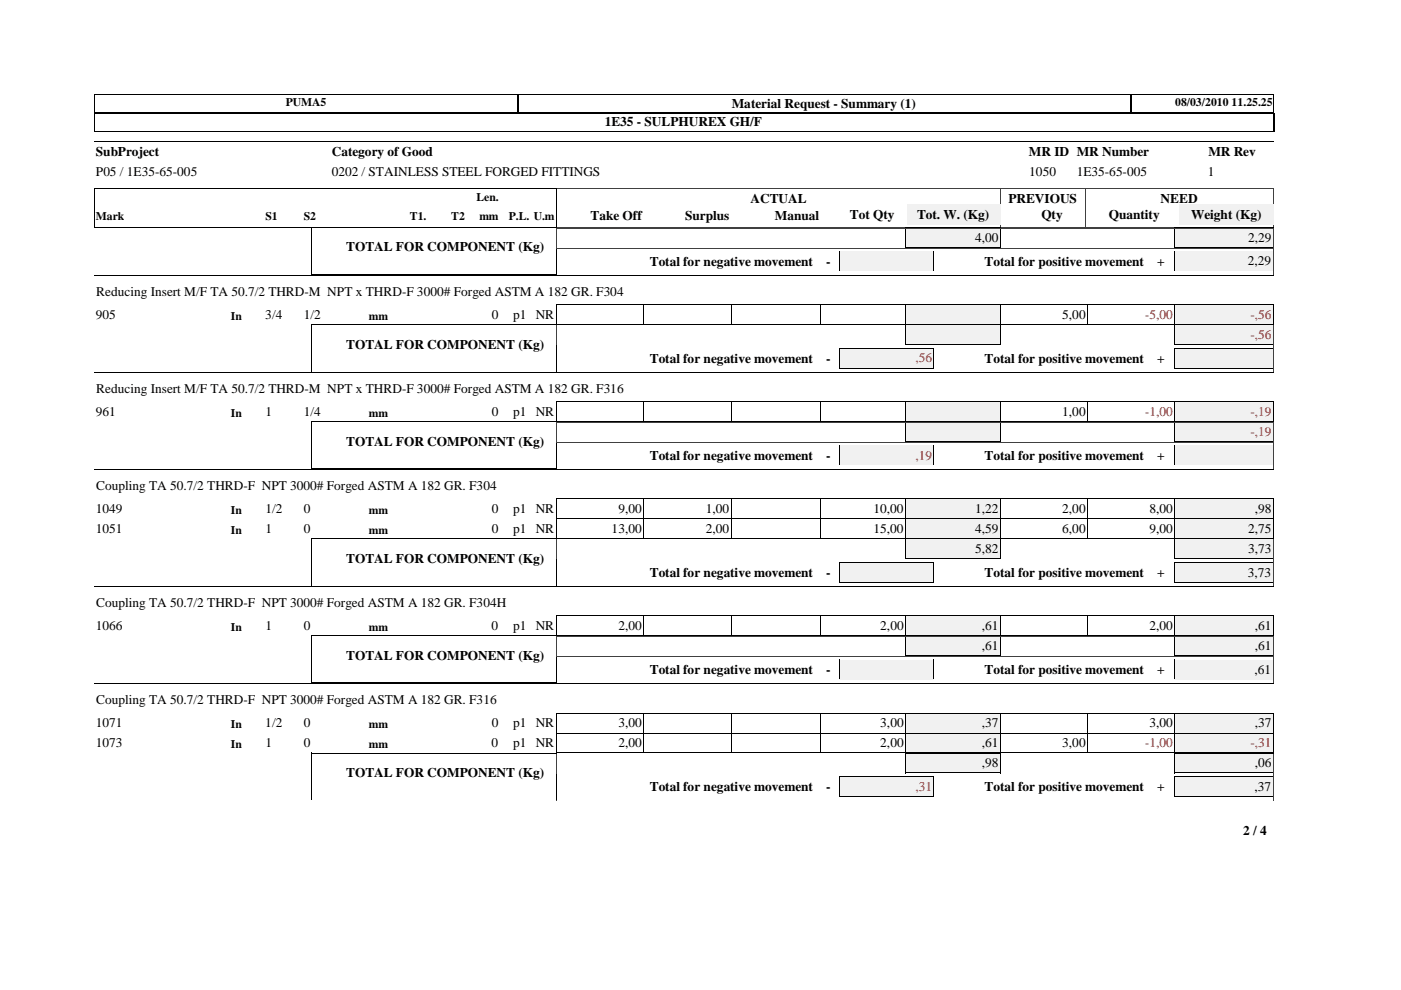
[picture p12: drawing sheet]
<svg xmlns="http://www.w3.org/2000/svg" width="297mm" height="210mm" viewBox="0 0 297 210" stroke-linecap="round" stroke-linejoin="round" font-family="sans-serif">
<defs><g id="words">
<g font-size="2.8">
<text x="155.1" y="22.9">Material Request - Summary (1)</text>
<text x="128.2" y="26.8">1E35 - SULPHUREX GH/F</text>
<text x="20.3" y="33.1">SubProject</text>
<text x="70.3" y="33.1">Category of Good</text>
<text x="218.2" y="33.1">MR ID MR Number</text>
<text x="256.2" y="33.1">MR Rev</text>
<text x="20.3" y="37.3">P05 / 1E35-65-005</text>
<text x="70.3" y="37.2">0202 / STAINLESS STEEL FORGED FITTINGS</text>
<text x="218.2" y="37.2">1050</text>
<text x="228.3" y="37.2">1E35-65-005</text>
<text x="256.1" y="37.2">1</text>
<text x="125.2" y="46.7">Take Off</text>
<text x="145.2" y="46.7">Surplus</text>
<text x="159.1" y="43">ACTUAL</text>
<text x="164.3" y="46.7">Manual</text>
<text x="180.2" y="46.5">Tot Qty</text>
<text x="194.4" y="46.5">Tot. W. (Kg)</text>
<text x="213.8" y="43">PREVIOUS</text>
<text x="220.8" y="46.5">Qty</text>
<text x="235.1" y="46.5">Quantity</text>
<text x="246.1" y="43">NEED</text>
<text x="252.5" y="46.5">Weight (Kg)</text>
<text x="73.4" y="53.3">TOTAL FOR COMPONENT (Kg)</text>
<text x="206.7" y="51.2">4,00</text>
<text x="264.6" y="51.2">2,29</text>
<text x="137.8" y="56.3">Total for negative movement</text>
<text x="175.2" y="56.3">-</text>
<text x="208.7" y="56.3">Total for positive movement</text>
<text x="245.4" y="56.3">+</text>
<text x="264.6" y="56.3">2,29</text>
<text x="20.4" y="62.7">Reducing Insert M/F TA 50.7/2 THRD-M NPT x THRD-F 3000# Forged ASTM A 182 GR. F304</text>
<text x="20.3" y="67.6">905</text>
<text x="56.3" y="67.6">3/4</text>
<text x="64.4" y="67.6">1/2</text>
<text x="104.2" y="67.6">0</text>
<text x="108.8" y="67.6">p1 NR</text>
<text x="225.2" y="67.6">5,00</text>
<text x="73.4" y="73.9">TOTAL FOR COMPONENT (Kg)</text>
<text x="137.8" y="76.9">Total for negative movement</text>
<text x="175.2" y="76.9">-</text>
<text x="208.7" y="76.9">Total for positive movement</text>
<text x="245.4" y="76.9">+</text>
<text x="20.4" y="83.2">Reducing Insert M/F TA 50.7/2 THRD-M NPT x THRD-F 3000# Forged ASTM A 182 GR. F316</text>
<text x="20.3" y="88.2">961</text>
<text x="56.3" y="88.2">1</text>
<text x="64.4" y="88.2">1/4</text>
<text x="104.2" y="88.2">0</text>
<text x="108.8" y="88.2">p1 NR</text>
<text x="225.2" y="88.2">1,00</text>
<text x="73.4" y="94.5">TOTAL FOR COMPONENT (Kg)</text>
<text x="137.8" y="97.5">Total for negative movement</text>
<text x="175.2" y="97.5">-</text>
<text x="208.7" y="97.5">Total for positive movement</text>
<text x="245.4" y="97.5">+</text>
<text x="20.4" y="103.8">Coupling TA 50.7/2 THRD-F NPT 3000# Forged ASTM A 182 GR. F304</text>
<text x="20.3" y="108.8">1049</text>
<text x="20.3" y="113">1051</text>
<text x="56.3" y="108.8">1/2</text>
<text x="56.3" y="113">1</text>
<text x="64.4" y="113">0</text>
<text x="64.4" y="108.8">0</text>
<text x="104.2" y="113">0</text>
<text x="104.3" y="108.8">0</text>
<text x="108.8" y="113">p1 NR</text>
<text x="108.8" y="108.8">p1 NR</text>
<text x="129.7" y="113">13,00</text>
<text x="131.1" y="108.8">9,00</text>
<text x="149.6" y="113">2,00</text>
<text x="149.7" y="108.8">1,00</text>
<text x="185.2" y="108.8">10,00</text>
<text x="185.2" y="113">15,00</text>
<text x="206.7" y="108.8">1,22</text>
<text x="206.7" y="113">4,59</text>
<text x="225.2" y="108.8">2,00</text>
<text x="225.2" y="113">6,00</text>
<text x="243.7" y="108.8">8,00</text>
<text x="243.7" y="113">9,00</text>
<text x="264.6" y="113">2,75</text>
<text x="266.1" y="108.8">,98</text>
<text x="73.4" y="119.3">TOTAL FOR COMPONENT (Kg)</text>
<text x="206.7" y="117.2">5,82</text>
<text x="264.6" y="117.2">3,73</text>
<text x="137.8" y="122.3">Total for negative movement</text>
<text x="175.2" y="122.3">-</text>
<text x="208.7" y="122.3">Total for positive movement</text>
<text x="245.4" y="122.3">+</text>
<text x="264.6" y="122.3">3,73</text>
<text x="20.4" y="128.6">Coupling TA 50.7/2 THRD-F NPT 3000# Forged ASTM A 182 GR. F304H</text>
<text x="20.3" y="133.6">1066</text>
<text x="56.3" y="133.6">1</text>
<text x="64.4" y="133.6">0</text>
<text x="104.2" y="133.6">0</text>
<text x="108.8" y="133.6">p1 NR</text>
<text x="131.1" y="133.6">2,00</text>
<text x="186.6" y="133.6">2,00</text>
<text x="208.2" y="133.6">,61</text>
<text x="208.2" y="137.8">,61</text>
<text x="243.7" y="133.6">2,00</text>
<text x="266.1" y="133.6">,61</text>
<text x="266.1" y="137.8">,61</text>
<text x="73.4" y="139.9">TOTAL FOR COMPONENT (Kg)</text>
<text x="137.8" y="142.9">Total for negative movement</text>
<text x="175.2" y="142.9">-</text>
<text x="208.7" y="142.9">Total for positive movement</text>
<text x="245.4" y="142.9">+</text>
<text x="266" y="142.8">,61</text>
<text x="20.4" y="149.2">Coupling TA 50.7/2 THRD-F NPT 3000# Forged ASTM A 182 GR. F316</text>
<text x="20.3" y="154.2">1071</text>
<text x="56.3" y="154.2">1/2</text>
<text x="64.4" y="154.2">0</text>
<text x="104.2" y="154.2">0</text>
<text x="108.8" y="154.2">p1 NR</text>
<text x="131.1" y="154.2">3,00</text>
<text x="186.6" y="154.2">3,00</text>
<text x="208.2" y="154.2">,37</text>
<text x="243.7" y="154.2">3,00</text>
<text x="266.1" y="154.2">,37</text>
<text x="20.3" y="158.4">1073</text>
<text x="56.3" y="158.4">1</text>
<text x="64.4" y="158.4">0</text>
<text x="104.2" y="158.4">0</text>
<text x="108.8" y="158.4">p1 NR</text>
<text x="131.1" y="158.4">2,00</text>
<text x="186.6" y="158.4">2,00</text>
<text x="208.2" y="158.4">,61</text>
<text x="225.2" y="158.4">3,00</text>
<text x="73.4" y="164.7">TOTAL FOR COMPONENT (Kg)</text>
<text x="137.8" y="167.7">Total for negative movement</text>
<text x="175.2" y="167.7">-</text>
<text x="208.2" y="162.6">,98</text>
<text x="208.7" y="167.7">Total for positive movement</text>
<text x="245.4" y="167.7">+</text>
<text x="266" y="167.7">,37</text>
<text x="266.1" y="162.6">,06</text>
<text x="263.6" y="177">2 / 4</text>
</g>
<g font-size="2.8" fill="#f00">
<text x="242.8" y="67.6">-5,00</text>
<text x="265.1" y="67.6">-,56</text>
<text x="265.1" y="71.8">-,56</text>
<text x="194.1" y="76.9">,56</text>
<text x="242.8" y="88.2">-1,00</text>
<text x="265.1" y="88.2">-,19</text>
<text x="265.1" y="92.4">-,19</text>
<text x="194.1" y="97.4">,19</text>
<text x="242.8" y="158.4">-1,00</text>
<text x="265.1" y="158.4">-,31</text>
<text x="194.1" y="167.7">,31</text>
</g>
<g font-size="2.5">
<text x="60.6" y="22.5">PUMA5</text>
<text x="249.1" y="22.5">08/03/2010 11.25.25</text>
<text x="20.3" y="46.7">Mark</text>
<text x="56.3" y="46.7">S1</text>
<text x="64.4" y="46.7">S2</text>
<text x="86.9" y="46.7">T1.</text>
<text x="95.7" y="46.7">T2</text>
<text x="101" y="42.7">Len.</text>
<text x="101.6" y="46.7">mm</text>
<text x="107.9" y="46.7">P.L. U.m</text>
<text x="48.9" y="67.9">In</text>
<text x="78.2" y="67.9">mm</text>
<text x="48.9" y="88.4">In</text>
<text x="78.2" y="88.4">mm</text>
<text x="48.9" y="109">In</text>
<text x="48.9" y="113.3">In</text>
<text x="78.2" y="109">mm</text>
<text x="78.2" y="113.3">mm</text>
<text x="48.9" y="133.8">In</text>
<text x="78.2" y="133.8">mm</text>
<text x="48.9" y="154.4">In</text>
<text x="78.2" y="154.4">mm</text>
<text x="48.9" y="158.7">In</text>
<text x="78.2" y="158.7">mm</text>
</g>
</g></defs>
<path d="M20 20.1h250.2M20 23.9h250.2M20 24h250.2M20 27.8h250.2M20 30h250M20 40h97.9M20 40v8.3M20.1 20v7.9M117.9 40v8.3l-97.9-.1M270.1 20v4" fill="none" stroke="#000" stroke-width=".21"/>
<path d="M239.9 20v4" fill="none" stroke="#000" stroke-width=".34"/>
<path d="M109.9 20v4" fill="none" stroke="#000" stroke-width=".36"/>
<path d="M270 23.9v4" fill="none" stroke="#000" stroke-width=".25"/>
<path d="M118 40h152M118 40v8.2h152v-8.2M212.1 40v8.3M212.2 40v8.3M230 40v8.3M230.1 40v8.3" fill="none" stroke="#404040" stroke-width=".21"/>
<path d="M99.6 44h6.4v3.7h-6.4z" fill="#fff"/>
<g fill="#f1f1f1">
<path d="M192.3 43.4h19.8v4.3h-19.8z"/>
<path d="M250 43.4h20.1v4.3h-20.1z"/>
<path d="M192 48.3h20.1v4.2h-20.1z"/>
</g>
<path d="M192 48.2h20.1M192 52.5h20.1M192 48.2v4.3M212.1 48.2v4.3" fill="none" stroke="#000" stroke-width=".21"/>
<path d="M249.1 48.3h20.9v4.2h-20.9z" fill="#f1f1f1"/>
<path d="M249.1 48.2h20.9v4.3h-20.9z" fill="none" stroke="#000" stroke-width=".21"/>
<path d="M249 53.3h20.9v4.2h-20.9z" fill="#f1f1f1"/>
<path d="M249 53.3v4.2M269.9 53.3v4.2" fill="none" stroke="#000" stroke-width=".21"/>
<path d="M177.9 53.3h20.1v4.2h-20.1z" fill="#f1f1f1"/>
<path d="M20 58.3h250M66 58.2h52M66 58.2v-10h52v10M177.9 53.3v4.2M198 53.3v4.2M118 64.6h74v4.3l-74-.1zM136.5 64.6v4.3M155 64.6v4.3M174 64.6v4.3M212.1 64.6h37v4.3l-37-.1zM230.6 64.6v4.3" fill="none" stroke="#000" stroke-width=".21"/>
<path d="M118 48.4h152.1M118 48.4v4.2h152.1M118 52.6v5.7M270.1 48.4v9.9" fill="none" stroke="#404040" stroke-width=".21"/>
<path d="M192 64.6h20.1v4.2h-20.1z" fill="#f1f1f1"/>
<path d="M192 64.6h20.1M192 68.8h20.1M192 64.6v4.3M212.1 64.6v4.3" fill="none" stroke="#000" stroke-width=".21"/>
<path d="M249.1 64.6h20.9v4.2h-20.9z" fill="#f1f1f1"/>
<path d="M249.1 64.6h20.9v4.3l-20.9-.1z" fill="none" stroke="#000" stroke-width=".21"/>
<path d="M192 68.9h20.1v4.2h-20.1z" fill="#f1f1f1"/>
<path d="M192 68.9h20.1M192 73.1h20.1M192 68.8v4.3M212.1 68.8v4.3" fill="none" stroke="#000" stroke-width=".21"/>
<path d="M249.1 68.9h20.9v4.2h-20.9z" fill="#f1f1f1"/>
<path d="M249.1 68.9h20.9v4.2h-20.9z" fill="none" stroke="#000" stroke-width=".21"/>
<path d="M249 73.9h20.9v4.2h-20.9z" fill="#f1f1f1"/>
<path d="M249 78.1h20.9M269.9 73.9v4.2M269.9 73.9h-20.9v4.2" fill="none" stroke="#000" stroke-width=".21"/>
<path d="M177.9 73.9h20.1v4.2h-20.1z" fill="#f1f1f1"/>
<path d="M20 78.9h250M66 78.8v-9.9h52v9.9M177.9 78.1h20.1M177.9 78.1v-4.2h20.1v4.2M118 85.2h74v4.2h-74zM136.5 85.2v4.2M155 85.2v4.2M174 85.2v4.2M212.1 85.2h37v4.2h-37zM230.6 85.2v4.2" fill="none" stroke="#000" stroke-width=".21"/>
<path d="M118 69v4.2M118 73.2v5.7M270.1 69v9.9" fill="none" stroke="#404040" stroke-width=".21"/>
<path d="M192 85.2h20.1v4.2h-20.1z" fill="#f1f1f1"/>
<path d="M192 85.2h20.1M192 89.4h20.1M192 85.2v4.2M212.1 85.2v4.2" fill="none" stroke="#000" stroke-width=".21"/>
<path d="M249.1 85.2h20.9v4.2h-20.9z" fill="#f1f1f1"/>
<path d="M249.1 85.2h20.9v4.2h-20.9z" fill="none" stroke="#000" stroke-width=".21"/>
<path d="M192 89.4h20.1v4.2h-20.1z" fill="#f1f1f1"/>
<path d="M192 89.4h20.1M192 93.7h20.1M192 89.4v4.3M212.1 89.4v4.3" fill="none" stroke="#000" stroke-width=".21"/>
<path d="M249.1 89.4h20.9v4.2h-20.9z" fill="#f1f1f1"/>
<path d="M249.1 89.4h20.9v4.3h-20.9z" fill="none" stroke="#000" stroke-width=".21"/>
<path d="M249 94.4h20.9v4.3h-20.9z" fill="#f1f1f1"/>
<path d="M249 94.4v4.3M269.9 94.4v4.3" fill="none" stroke="#000" stroke-width=".21"/>
<path d="M177.9 94.4h20.1v4.3h-20.1z" fill="#f1f1f1"/>
<path d="M20 99.5h250M66 89.4h52v10h-52zM177.9 94.4v4.3M198 94.4v4.3M118 105.8h74M118 105.8v4.2h74v-4.2M136.5 105.8v4.2M155 105.8v4.2M174 105.8v4.2M212.1 105.8h37M212.1 105.8v4.2h37v-4.2M230.6 105.8v4.2" fill="none" stroke="#000" stroke-width=".21"/>
<path d="M118 93.8v5.7M270.1 93.8h-152.1v-4.3h152.1v10" fill="none" stroke="#404040" stroke-width=".21"/>
<path d="M192 105.8h20.1v4.2h-20.1z" fill="#f1f1f1"/>
<path d="M192 105.8h20.1M192 110h20.1M192 105.8v4.2M212.1 105.8v4.2" fill="none" stroke="#000" stroke-width=".21"/>
<path d="M249.1 105.8h20.9v4.2h-20.9z" fill="#f1f1f1"/>
<g fill="none" stroke="#000" stroke-width=".21">
<path d="M118 110h74M118 114.2h74M118 110v4.3M136.5 110v4.3M155 110v4.3M174 110v4.3M192 110v4.3M212.1 114.2h37M212.1 110v4.3M230.6 110v4.3M249.1 105.8h20.9M249.1 105.8v8.5"/>
<path d="M270 105.8v4.2h-57.9"/>
</g>
<path d="M192 110h20.1v4.2h-20.1z" fill="#f1f1f1"/>
<path d="M192 110h20.1M192 114.2h20.1M192 110v4.3M212.1 110v4.3" fill="none" stroke="#000" stroke-width=".21"/>
<path d="M249.1 110h20.9v4.2h-20.9z" fill="#f1f1f1"/>
<path d="M249.1 110h20.9M249.1 114.2h20.9M249.1 110v4.3M270 110v4.3" fill="none" stroke="#000" stroke-width=".21"/>
<path d="M192 114.3h20.1v4.2h-20.1z" fill="#f1f1f1"/>
<path d="M192 114.3h20.1M192 118.5h20.1M192 114.2v4.3M212.1 114.2v4.3" fill="none" stroke="#000" stroke-width=".21"/>
<path d="M249.1 114.3h20.9v4.2h-20.9z" fill="#f1f1f1"/>
<path d="M249.1 114.3h20.9M249.1 118.5h20.9M249.1 114.2v4.3M270 114.2v4.3" fill="none" stroke="#000" stroke-width=".21"/>
<path d="M249 119.3h20.9v4.2h-20.9z" fill="#f1f1f1"/>
<path d="M269.9 119.3v4.2M269.9 119.3h-20.9v4.2h20.9" fill="none" stroke="#000" stroke-width=".21"/>
<path d="M177.9 119.3h20.1v4.2h-20.1z" fill="#f1f1f1"/>
<g fill="none" stroke="#000" stroke-width=".21">
<path d="M66 114.3h52M66 114.2v10M118 114.2v10M177.9 119.3h20.1v4.2h-20.1zM20 124.3h250M118 130.6h74M118 130.6v4.2h74v-4.2M136.5 130.6v4.2M155 130.6v4.2M174 130.6v4.2M212.1 130.6h37M212.1 130.6v4.2h37v-4.2"/>
<path d="M230.6 130.6v4.2"/>
</g>
<path d="M118 114.4v4.2M118 118.6v5.7M270.1 114.4v9.9" fill="none" stroke="#404040" stroke-width=".21"/>
<path d="M192 130.6h20.1v4.2h-20.1z" fill="#f1f1f1"/>
<path d="M192 130.6h20.1M192 134.8h20.1M192 130.6v4.2M212.1 130.6v4.2" fill="none" stroke="#000" stroke-width=".21"/>
<path d="M249.1 130.6h20.9v4.2h-20.9z" fill="#f1f1f1"/>
<path d="M249.1 130.6h20.9M249.1 130.6v4.2h20.9v-4.2" fill="none" stroke="#000" stroke-width=".21"/>
<path d="M192 134.8h20.1v4.2h-20.1z" fill="#f1f1f1"/>
<path d="M192 134.8h20.1M192 139.1h20.1M192 134.8v4.3M212.1 134.8v4.3" fill="none" stroke="#000" stroke-width=".21"/>
<path d="M249.1 134.8h20.9v4.2h-20.9z" fill="#f1f1f1"/>
<path d="M249.1 134.8h20.9M249.1 139.1h20.9M249.1 134.8v4.3M270 134.8v4.3" fill="none" stroke="#000" stroke-width=".21"/>
<path d="M249 139.8h20.9v4.3h-20.9z" fill="#f1f1f1"/>
<path d="M249 139.8v4.3M269.9 139.8v4.3" fill="none" stroke="#000" stroke-width=".21"/>
<path d="M177.9 139.8h20.1v4.3h-20.1z" fill="#f1f1f1"/>
<path d="M66 134.8h52M66 134.8v10h52v-10M177.9 139.8v4.3M198 139.8v4.3M20 144.9h250M118 151.2h74v4.2h-74zM136.5 151.2v4.2M155 151.2v4.2M174 151.2v4.2M212.1 151.2h37v4.2h-37zM230.6 151.2v4.2" fill="none" stroke="#000" stroke-width=".21"/>
<path d="M118 139.2v5.7M270.1 139.2h-152.1v-4.3h152.1v10" fill="none" stroke="#404040" stroke-width=".21"/>
<path d="M192 151.2h20.1v4.2h-20.1z" fill="#f1f1f1"/>
<path d="M192 151.2h20.1M192 155.4h20.1M192 151.2v4.2M212.1 151.2v4.2" fill="none" stroke="#000" stroke-width=".21"/>
<path d="M249.1 151.2h20.9v4.2h-20.9z" fill="#f1f1f1"/>
<path d="M118 155.4h74v4.3l-74-.1zM136.5 155.4v4.3M155 155.4v4.3M174 155.4v4.3M212.1 155.4h57.9v-4.2h-20.9v8.4l-37 .1zM230.6 155.4v4.3" fill="none" stroke="#000" stroke-width=".21"/>
<path d="M192 155.4h20.1v4.2h-20.1z" fill="#f1f1f1"/>
<path d="M192 155.4h20.1M192 159.6h20.1M192 155.4v4.3M212.1 155.4v4.3" fill="none" stroke="#000" stroke-width=".21"/>
<path d="M249.1 155.4h20.9v4.2h-20.9z" fill="#f1f1f1"/>
<path d="M249.1 155.4h20.9v4.3l-20.9-.1z" fill="none" stroke="#000" stroke-width=".21"/>
<path d="M192 159.7h20.1v4.2h-20.1z" fill="#f1f1f1"/>
<path d="M192 159.7h20.1M192 159.6v4.3M212.1 159.6v4.3M192 163.9h20.1" fill="none" stroke="#000" stroke-width=".21"/>
<path d="M249.1 159.7h20.9v4.2h-20.9z" fill="#f1f1f1"/>
<path d="M249.1 159.7h20.9v4.2h-20.9z" fill="none" stroke="#000" stroke-width=".21"/>
<path d="M249 164.7h20.9v4.2h-20.9z" fill="#f1f1f1"/>
<path d="M249 164.7h20.9M249 168.9h20.9M249 164.7v4.2M269.9 164.7v4.2" fill="none" stroke="#000" stroke-width=".21"/>
<path d="M177.9 164.7h20.1v4.2h-20.1z" fill="#f1f1f1"/>
<path d="M66 169.6v-9.9h52v9.9M177.9 164.7h20.1M177.9 168.9h20.1M177.9 164.7v4.2M198 164.7v4.2" fill="none" stroke="#000" stroke-width=".21"/>
<path d="M118 159.8v4.2M270.1 159.8v9.9M118 164v5.7" fill="none" stroke="#404040" stroke-width=".21"/>
<use href="#words"/>
</svg>
